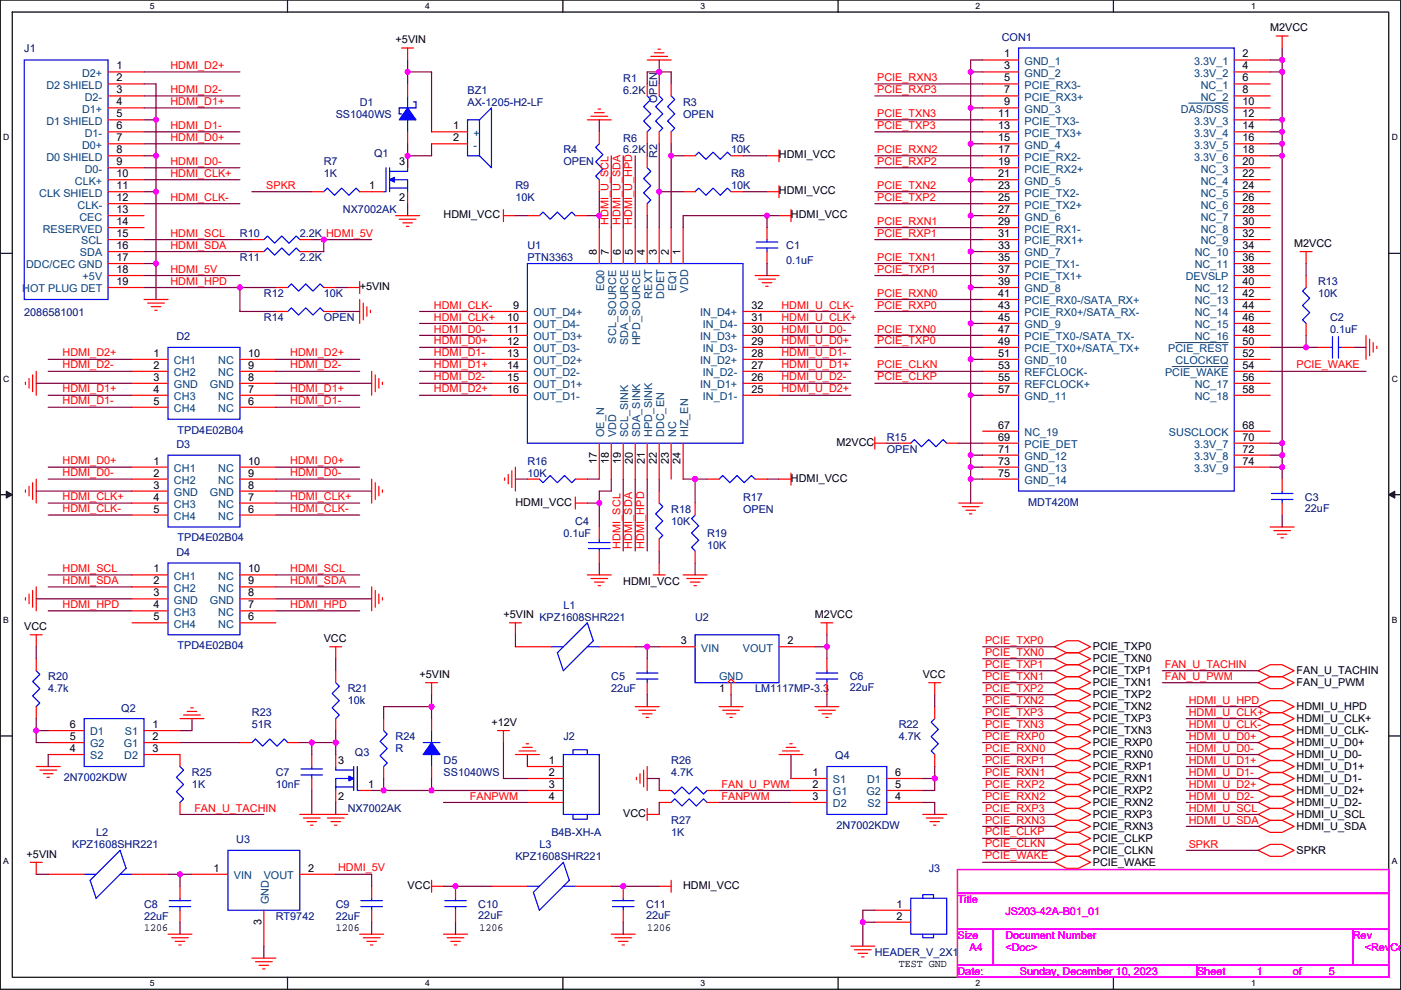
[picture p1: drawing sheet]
<svg xmlns="http://www.w3.org/2000/svg" width="297mm" height="210mm" viewBox="0 0 297 210" stroke-linecap="round" stroke-linejoin="round" font-family="sans-serif">
<defs><g id="words">
<g font-size="2.3" fill="#000080">
<text x="5.1" y="11">J1</text>
<text x="212.4" y="8.7">CON1</text>
<text x="132.1" y="17.3">R1</text>
<text x="76.3" y="22.4">D1</text>
<text x="99.1" y="19.9">BZ1</text>
<text x="99.1" y="22.4">AX-1205-H2-LF</text>
<text x="132.1" y="19.9">6.2K</text>
<text x="139.3" y="21.9" transform="rotate(-90 139.3 21.9)">OPEN</text>
<text x="144.8" y="22.4">R3</text>
<text x="71.2" y="24.9">SS1040WS</text>
<text x="144.8" y="24.9">OPEN</text>
<text x="68.6" y="35.1">R7</text>
<text x="79.3" y="33.3">Q1</text>
<text x="119.4" y="32.6">R4</text>
<text x="119.4" y="35.1">OPEN</text>
<text x="132.1" y="30">R6</text>
<text x="132.1" y="32.6">6.2K</text>
<text x="139.3" y="33.5" transform="rotate(-90 139.3 33.5)">R2</text>
<text x="155" y="30">R5</text>
<text x="155" y="32.6">10K</text>
<text x="68.6" y="37.6">1K</text>
<text x="109.3" y="40.2">R9</text>
<text x="155" y="37.6">R8</text>
<text x="155" y="40.2">10K</text>
<text x="72.7" y="45.3">NX7002AK</text>
<text x="109.3" y="42.7">10K</text>
<text x="50.9" y="50.3">R10</text>
<text x="63.6" y="50.3">2.2K HDMI_5V</text>
<text x="111.8" y="52.9">U1</text>
<text x="166.7" y="52.9">C1</text>
<text x="50.9" y="55.4">R11</text>
<text x="63.6" y="55.4">2.2K</text>
<text x="111.8" y="55.4">PTN3363</text>
<text x="166.7" y="55.9">0.1uF</text>
<text x="55.9" y="63">R12</text>
<text x="68.6" y="63">10K</text>
<text x="279.5" y="60.5">R13</text>
<text x="279.5" y="63">10K</text>
<text x="5.1" y="67.1">2086581001</text>
<text x="55.9" y="68.1">R14</text>
<text x="68.6" y="68.1">OPEN</text>
<text x="282" y="68.1">C2</text>
<text x="282" y="70.7">0.1uF</text>
<text x="37.4" y="72.2">D2</text>
<text x="37.4" y="95">D3</text>
<text x="37.7" y="92">TPD4E02B04</text>
<text x="188" y="93.5">R15</text>
<text x="111.8" y="98.6">R16</text>
<text x="111.8" y="101.1">10K</text>
<text x="188" y="96.1">OPEN</text>
<text x="157.5" y="106.2">R17</text>
<text x="218" y="107.2">MDT420M</text>
<text x="276.7" y="106.2">C3</text>
<text x="119.4" y="113.8">0.1uF</text>
<text x="122" y="111.3">C4</text>
<text x="142.3" y="108.8">R18</text>
<text x="142.3" y="111.3">10K</text>
<text x="149.9" y="113.8">R19</text>
<text x="157.5" y="108.8">OPEN</text>
<text x="276.7" y="108.5">22uF</text>
<text x="37.4" y="117.9">D4</text>
<text x="37.7" y="114.9">TPD4E02B04</text>
<text x="149.9" y="116.4">10K</text>
<text x="119.4" y="129.1">L1</text>
<text x="147.4" y="131.6">U2</text>
<text x="37.7" y="137.7">TPD4E02B04</text>
<text x="10.2" y="144.3">R20</text>
<text x="10.2" y="146.9">4.7k</text>
<text x="73.7" y="146.9">R21</text>
<text x="73.7" y="149.4">10k</text>
<text x="129.6" y="144.3">C5</text>
<text x="129.6" y="146.9">22uF</text>
<text x="160.1" y="146.9">LM1117MP-3.3</text>
<text x="180.1" y="144.3">C6</text>
<text x="180.1" y="146.6">22uF</text>
<text x="25.7" y="150.9">Q2</text>
<text x="53.4" y="151.9">R23</text>
<text x="53.4" y="154.5">51R</text>
<text x="190.6" y="154.5">R22</text>
<text x="75.2" y="160.3">Q3</text>
<text x="83.9" y="157">R24</text>
<text x="83.9" y="159.6">R</text>
<text x="119.4" y="157">J2</text>
<text x="177.1" y="161.1">Q4</text>
<text x="190.6" y="157">4.7K</text>
<text x="13.5" y="165.7">2N7002KDW</text>
<text x="40.7" y="164.6">R25</text>
<text x="40.7" y="167.2">1K</text>
<text x="58.5" y="164.6">C7</text>
<text x="58.5" y="167.2">10nF</text>
<text x="94" y="162.1">D5</text>
<text x="94" y="164.6">SS1040WS</text>
<text x="142.3" y="162.1">R26</text>
<text x="142.3" y="164.6">4.7K</text>
<text x="73.7" y="172.3">NX7002AK</text>
<text x="15.3" y="179.9">KPZ1608SHR221</text>
<text x="20.4" y="177.3">L2</text>
<text x="50.1" y="178.9">U3</text>
<text x="114.4" y="179.9">L3</text>
<text x="116.9" y="177.3">B4B-XH-A</text>
<text x="142.3" y="174.8">R27</text>
<text x="142.3" y="177.3">1K</text>
<text x="177.4" y="175.8">2N7002KDW</text>
<text x="109.3" y="182.4">KPZ1608SHR221</text>
<text x="196.9" y="185">J3</text>
<text x="30.5" y="192.6">C8</text>
<text x="30.5" y="195.1">22uF</text>
<text x="58.5" y="195.1">RT9742</text>
<text x="71.2" y="192.6">C9</text>
<text x="71.2" y="195.1">22uF</text>
<text x="101.4" y="192.6">C10</text>
<text x="101.4" y="194.9">22uF</text>
<text x="137" y="192.6">C11</text>
<text x="137" y="194.9">22uF</text>
<text x="185.5" y="202.7">HEADER_V_2X1</text>
</g>
<g font-size="2.3">
<text x="83.9" y="9.2">+5VIN</text>
<text x="269.3" y="6.6">M2VCC</text>
<text x="24.7" y="17.3">2</text>
<text x="24.7" y="14.7">1</text>
<text x="212.9" y="12.2">1</text>
<text x="212.9" y="14.7">3</text>
<text x="212.9" y="17.3">5</text>
<text x="263.5" y="12.2">2</text>
<text x="263.5" y="14.7">4</text>
<text x="263.5" y="17.3">6</text>
<text x="24.7" y="22.4">4</text>
<text x="24.7" y="19.8">3</text>
<text x="212.9" y="19.8">7</text>
<text x="212.9" y="22.4">9</text>
<text x="263.5" y="22.4">10</text>
<text x="263.5" y="19.8">8</text>
<text x="24.7" y="24.9">5</text>
<text x="24.7" y="30">7</text>
<text x="24.7" y="27.4">6</text>
<text x="96.1" y="27.4">1</text>
<text x="96.1" y="30">2</text>
<text x="211.6" y="24.9">11</text>
<text x="211.6" y="27.4">13</text>
<text x="211.6" y="30">15</text>
<text x="263.5" y="24.9">12</text>
<text x="263.5" y="27.4">14</text>
<text x="263.5" y="30">16</text>
<text x="24.7" y="32.5">8</text>
<text x="24.7" y="35.1">9</text>
<text x="84.6" y="35.1">3</text>
<text x="165.2" y="33.6">HDMI_VCC</text>
<text x="211.6" y="32.5">17</text>
<text x="211.6" y="35.1">19</text>
<text x="263.5" y="32.5">18</text>
<text x="263.5" y="35.1">20</text>
<text x="24.7" y="40.1">11</text>
<text x="24.7" y="37.6">10</text>
<text x="78.3" y="40.1">1</text>
<text x="165.2" y="41.2">HDMI_VCC</text>
<text x="211.6" y="37.6">21</text>
<text x="211.6" y="40.1">23</text>
<text x="263.5" y="37.6">22</text>
<text x="263.5" y="40.1">24</text>
<text x="24.7" y="45.2">13</text>
<text x="24.7" y="47.8">14</text>
<text x="24.7" y="42.7">12</text>
<text x="84.6" y="42.7">2</text>
<text x="94" y="46.3">HDMI_VCC</text>
<text x="167.7" y="46.3">HDMI_VCC</text>
<text x="211.6" y="42.7">25</text>
<text x="211.6" y="45.2">27</text>
<text x="211.6" y="47.8">29</text>
<text x="263.5" y="42.7">26</text>
<text x="263.5" y="45.2">28</text>
<text x="263.5" y="47.8">30</text>
<text x="24.7" y="50.3">15</text>
<text x="24.7" y="52.8">16</text>
<text x="211.6" y="50.3">31</text>
<text x="211.6" y="52.8">33</text>
<text x="263.5" y="52.8">34</text>
<text x="263.5" y="50.3">32</text>
<text x="274.4" y="52.4">M2VCC</text>
<text x="24.7" y="55.4">17</text>
<text x="24.7" y="57.9">18</text>
<text x="126.5" y="54.1" transform="rotate(-90 126.5 54.1)">8</text>
<text x="129.1" y="54.1" transform="rotate(-90 129.1 54.1)">7</text>
<text x="131.6" y="54.1" transform="rotate(-90 131.6 54.1)">6</text>
<text x="134.2" y="54.1" transform="rotate(-90 134.2 54.1)">5</text>
<text x="136.7" y="54.1" transform="rotate(-90 136.7 54.1)">4</text>
<text x="139.2" y="54.1" transform="rotate(-90 139.2 54.1)">3</text>
<text x="141.8" y="54.1" transform="rotate(-90 141.8 54.1)">2</text>
<text x="144.3" y="54.1" transform="rotate(-90 144.3 54.1)">1</text>
<text x="211.6" y="55.4">35</text>
<text x="211.6" y="57.9">37</text>
<text x="263.5" y="55.4">36</text>
<text x="263.5" y="57.9">38</text>
<text x="24.7" y="60.5">19</text>
<text x="76.3" y="61.5">+5VIN</text>
<text x="108.8" y="65.5">9</text>
<text x="159.3" y="65.5">32</text>
<text x="211.6" y="60.5">39</text>
<text x="211.6" y="63">41</text>
<text x="211.6" y="65.5">43</text>
<text x="263.5" y="60.5">40</text>
<text x="263.5" y="63">42</text>
<text x="263.5" y="65.5">44</text>
<text x="107.5" y="68.1">10</text>
<text x="107.5" y="70.6">11</text>
<text x="159.3" y="68.1">31</text>
<text x="159.3" y="70.6">30</text>
<text x="211.6" y="68.1">45</text>
<text x="211.6" y="70.6">47</text>
<text x="263.5" y="68.1">46</text>
<text x="263.5" y="70.6">48</text>
<text x="32.6" y="75.7">1</text>
<text x="52.6" y="75.7">10</text>
<text x="107.5" y="73.2">12</text>
<text x="107.5" y="75.7">13</text>
<text x="159.3" y="73.2">29</text>
<text x="159.3" y="75.7">28</text>
<text x="211.6" y="73.2">49</text>
<text x="211.6" y="75.7">51</text>
<text x="263.5" y="73.2">50</text>
<text x="263.5" y="75.7">52</text>
<text x="32.6" y="78.2">2</text>
<text x="32.6" y="80.8">3</text>
<text x="32.6" y="83.3">4</text>
<text x="52.6" y="83.3">7</text>
<text x="52.6" y="78.2">9</text>
<text x="52.6" y="80.8">8</text>
<text x="107.5" y="78.2">14</text>
<text x="107.5" y="80.8">15</text>
<text x="107.5" y="83.3">16</text>
<text x="159.3" y="83.3">25</text>
<text x="159.3" y="78.2">27</text>
<text x="159.3" y="80.8">26</text>
<text x="211.6" y="78.2">53</text>
<text x="211.6" y="80.8">55</text>
<text x="211.6" y="83.3">57</text>
<text x="263.5" y="80.8">56</text>
<text x="263.5" y="83.3">58</text>
<text x="263.5" y="78.2">54</text>
<text x="32.6" y="85.9">5</text>
<text x="52.6" y="85.9">6</text>
<text x="177.4" y="94.5">M2VCC</text>
<text x="211.6" y="90.9">67</text>
<text x="211.6" y="93.5">69</text>
<text x="263.5" y="90.9">68</text>
<text x="263.5" y="93.5">70</text>
<text x="32.6" y="98.6">1</text>
<text x="32.6" y="101.1">2</text>
<text x="52.6" y="101.1">9</text>
<text x="52.6" y="98.6">10</text>
<text x="126.5" y="98.4" transform="rotate(-90 126.5 98.4)">17</text>
<text x="129.1" y="98.4" transform="rotate(-90 129.1 98.4)">18</text>
<text x="131.6" y="98.4" transform="rotate(-90 131.6 98.4)">19</text>
<text x="134.2" y="98.4" transform="rotate(-90 134.2 98.4)">20</text>
<text x="136.7" y="98.4" transform="rotate(-90 136.7 98.4)">21</text>
<text x="139.2" y="98.4" transform="rotate(-90 139.2 98.4)">22</text>
<text x="141.8" y="98.4" transform="rotate(-90 141.8 98.4)">23</text>
<text x="144.3" y="98.4" transform="rotate(-90 144.3 98.4)">24</text>
<text x="211.6" y="96">71</text>
<text x="211.6" y="98.6">73</text>
<text x="211.6" y="101.1">75</text>
<text x="263.5" y="96">72</text>
<text x="263.5" y="98.6">74</text>
<text x="32.6" y="103.6">3</text>
<text x="32.6" y="106.2">4</text>
<text x="52.6" y="106.2">7</text>
<text x="52.6" y="103.6">8</text>
<text x="109.3" y="107.2">HDMI_VCC</text>
<text x="167.7" y="102.2">HDMI_VCC</text>
<text x="32.6" y="108.7">5</text>
<text x="52.6" y="108.7">6</text>
<text x="32.6" y="121.4">1</text>
<text x="32.6" y="124">2</text>
<text x="52.6" y="124">9</text>
<text x="52.6" y="121.4">10</text>
<text x="132.1" y="124">HDMI_VCC</text>
<text x="32.6" y="126.5">3</text>
<text x="32.6" y="129">4</text>
<text x="32.6" y="131.6">5</text>
<text x="52.6" y="131.6">6</text>
<text x="52.6" y="129">7</text>
<text x="52.6" y="126.5">8</text>
<text x="106.7" y="131.1">+5VIN KPZ1608SHR221</text>
<text x="172.8" y="131.1">M2VCC</text>
<text x="5.1" y="133.6">VCC</text>
<text x="68.6" y="136.2">VCC</text>
<text x="144.3" y="136.7">3</text>
<text x="166.9" y="136.7">2</text>
<text x="231.7" y="138">PCIE_TXP0</text>
<text x="89" y="143.8">+5VIN</text>
<text x="195.6" y="143.8">VCC</text>
<text x="231.7" y="140.5">PCIE_TXN0</text>
<text x="231.7" y="143">PCIE_TXP1</text>
<text x="274.9" y="143">FAN_U_TACHIN</text>
<text x="152.5" y="146.9">1</text>
<text x="231.7" y="145.6">PCIE_TXN1</text>
<text x="231.7" y="148.1">PCIE_TXP2</text>
<text x="274.9" y="145.6">FAN_U_PWM</text>
<text x="14.8" y="154.4">6</text>
<text x="32.3" y="154.4">1</text>
<text x="104.2" y="154">+12V</text>
<text x="231.7" y="155.7">PCIE_TXN3</text>
<text x="231.7" y="150.7">PCIE_TXN2</text>
<text x="231.7" y="153.2">PCIE_TXP3</text>
<text x="274.9" y="153.2">HDMI_U_CLK+</text>
<text x="274.9" y="155.7">HDMI_U_CLK-</text>
<text x="274.9" y="150.7">HDMI_U_HPD</text>
<text x="14.8" y="159.5">4</text>
<text x="14.8" y="157">5</text>
<text x="32.3" y="159.5">3</text>
<text x="32.3" y="157">2</text>
<text x="231.7" y="158.3">PCIE_RXP0</text>
<text x="231.7" y="160.8">PCIE_RXN0</text>
<text x="274.9" y="158.3">HDMI_U_D0+</text>
<text x="274.9" y="160.8">HDMI_U_D0-</text>
<text x="71.7" y="162.1">3</text>
<text x="78" y="167.1">1</text>
<text x="116.4" y="162.1">1</text>
<text x="116.4" y="164.6">2</text>
<text x="116.4" y="167.1">3</text>
<text x="172.3" y="164.6">1</text>
<text x="172.3" y="167.1">2</text>
<text x="189.8" y="164.6">6</text>
<text x="189.8" y="167.1">5</text>
<text x="231.7" y="163.4">PCIE_RXP1</text>
<text x="231.7" y="165.9">PCIE_RXN1</text>
<text x="274.9" y="163.4">HDMI_U_D1+</text>
<text x="274.9" y="165.9">HDMI_U_D1-</text>
<text x="71.7" y="169.7">2</text>
<text x="116.4" y="169.7">4</text>
<text x="132.1" y="173.3">VCC</text>
<text x="172.3" y="169.7">3</text>
<text x="189.8" y="169.7">4</text>
<text x="231.7" y="171">PCIE_RXN2</text>
<text x="231.7" y="173.5">PCIE_RXP3</text>
<text x="231.7" y="168.4">PCIE_RXP2</text>
<text x="274.9" y="168.4">HDMI_U_D2+</text>
<text x="274.9" y="171">HDMI_U_D2-</text>
<text x="274.9" y="173.5">HDMI_U_SCL</text>
<text x="231.7" y="176.1">PCIE_RXN3</text>
<text x="231.7" y="178.6">PCIE_CLKP</text>
<text x="274.9" y="176.1">HDMI_U_SDA</text>
<text x="5.6" y="181.9">+5VIN</text>
<text x="45.3" y="184.9">1</text>
<text x="65.3" y="184.9">2</text>
<text x="231.7" y="181.1">PCIE_CLKN</text>
<text x="231.7" y="183.7">PCIE_WAKE</text>
<text x="274.9" y="181.1">SPKR</text>
<text x="86.4" y="188.5">VCC</text>
<text x="144.8" y="188.5">HDMI_VCC</text>
<text x="30.5" y="197.4">1206</text>
<text x="55.4" y="196.1" transform="rotate(-90 55.4 196.1)">3</text>
<text x="71.2" y="197.4">1206</text>
<text x="101.7" y="197.4">1206</text>
<text x="137.2" y="197.4">1206</text>
<text x="190.1" y="192.5">1</text>
<text x="190.1" y="195.1">2</text>
<text x="190.6" y="205">TEST GND</text>
</g>
<g font-size="2.3" fill="#004080">
<text x="17.4" y="16.3">D2+</text>
<text x="217.2" y="13.8">GND_1</text>
<text x="217.2" y="16.3">GND_2</text>
<text x="253.2" y="13.8">3.3V_1</text>
<text x="253.2" y="16.3">3.3V_2</text>
<text x="9.8" y="18.8">D2 SHIELD</text>
<text x="17.4" y="23.9">D1+</text>
<text x="18" y="21.4">D2-</text>
<text x="217.2" y="18.8">PCIE_RX3-</text>
<text x="217.2" y="21.4">PCIE_RX3+</text>
<text x="217.2" y="23.9">GND_3</text>
<text x="250.4" y="23.9">DAS/DSS</text>
<text x="254.6" y="18.8">NC_1</text>
<text x="254.6" y="21.4">NC_2</text>
<text x="9.8" y="26.5">D1 SHIELD</text>
<text x="18" y="29">D1-</text>
<text x="100.4" y="29">+</text>
<text x="217.2" y="26.5">PCIE_TX3-</text>
<text x="217.2" y="29">PCIE_TX3+</text>
<text x="253.2" y="26.5">3.3V_3</text>
<text x="253.2" y="29">3.3V_4</text>
<text x="9.8" y="34.1">D0 SHIELD</text>
<text x="17.4" y="31.5">D0+</text>
<text x="100.4" y="31.5">-</text>
<text x="217.2" y="31.5">GND_4</text>
<text x="217.2" y="34.1">PCIE_RX2-</text>
<text x="253.2" y="31.5">3.3V_5</text>
<text x="253.2" y="34.1">3.3V_6</text>
<text x="8.3" y="41.7">CLK SHIELD</text>
<text x="15.9" y="39.2">CLK+</text>
<text x="18" y="36.6">D0-</text>
<text x="217.2" y="36.6">PCIE_RX2+</text>
<text x="217.2" y="39.2">GND_5</text>
<text x="217.2" y="41.7">PCIE_TX2-</text>
<text x="254.6" y="36.6">NC_3</text>
<text x="254.6" y="39.2">NC_4</text>
<text x="254.6" y="41.7">NC_5</text>
<text x="16.4" y="44.2">CLK-</text>
<text x="16.8" y="46.8">CEC</text>
<text x="217.2" y="44.2">PCIE_TX2+</text>
<text x="217.2" y="46.8">GND_6</text>
<text x="254.6" y="44.2">NC_6</text>
<text x="254.6" y="46.8">NC_7</text>
<text x="9.1" y="49.3">RESERVED</text>
<text x="17.2" y="51.9">SCL</text>
<text x="217.2" y="49.3">PCIE_RX1-</text>
<text x="217.2" y="51.9">PCIE_RX1+</text>
<text x="254.6" y="49.3">NC_8</text>
<text x="254.6" y="51.9">NC_9</text>
<text x="5.5" y="56.9">DDC/CEC GND</text>
<text x="17" y="54.4">SDA</text>
<text x="17.5" y="59.5">+5V</text>
<text x="217.2" y="54.4">GND_7</text>
<text x="217.2" y="56.9">PCIE_TX1-</text>
<text x="217.2" y="59.5">PCIE_TX1+</text>
<text x="251.4" y="59.5">DEVSLP</text>
<text x="253.3" y="54.4">NC_10</text>
<text x="253.3" y="56.9">NC_11</text>
<text x="4.7" y="62">HOT PLUG DET</text>
<text x="128.1" y="61.8" transform="rotate(-90 128.1 61.8)">EQ0</text>
<text x="138.3" y="63.3" transform="rotate(-90 138.3 63.3)">REXT</text>
<text x="140.8" y="63.5" transform="rotate(-90 140.8 63.5)">DDET</text>
<text x="143.4" y="61.8" transform="rotate(-90 143.4 61.8)">EQ1</text>
<text x="145.9" y="62.1" transform="rotate(-90 145.9 62.1)">VDD</text>
<text x="217.2" y="62">GND_8</text>
<text x="217.2" y="64.6">PCIE_RX0-/SATA_RX+</text>
<text x="253.3" y="62">NC_12</text>
<text x="253.3" y="64.6">NC_13</text>
<text x="113.1" y="67.1">OUT_D4+</text>
<text x="113.1" y="69.6">OUT_D4-</text>
<text x="148.5" y="67.1">IN_D4+</text>
<text x="149" y="69.6">IN_D4-</text>
<text x="217.2" y="67.1">PCIE_RX0+/SATA_RX-</text>
<text x="217.2" y="69.6">GND_9</text>
<text x="253.3" y="67.1">NC_14</text>
<text x="253.3" y="69.6">NC_15</text>
<text x="36.9" y="77.3">CH1</text>
<text x="46.3" y="77.3">NC</text>
<text x="113.1" y="72.2">OUT_D3+</text>
<text x="113.1" y="74.7">OUT_D3-</text>
<text x="113.1" y="77.3">OUT_D2+</text>
<text x="130.7" y="72.9" transform="rotate(-90 130.7 72.9)">SCL_SOURCE</text>
<text x="133.2" y="73.1" transform="rotate(-90 133.2 73.1)">SDA_SOURCE</text>
<text x="135.7" y="73.3" transform="rotate(-90 135.7 73.3)">HPD_SOURCE</text>
<text x="148.5" y="77.3">IN_D2+</text>
<text x="148.5" y="72.2">IN_D3+</text>
<text x="149" y="74.7">IN_D3-</text>
<text x="217.2" y="72.2">PCIE_TX0-/SATA_TX-</text>
<text x="217.2" y="74.7">PCIE_TX0+/SATA_TX+</text>
<text x="217.2" y="77.3">GND_10</text>
<text x="247.7" y="74.7">PCIE_REST</text>
<text x="249.2" y="77.3">CLOCKEQ</text>
<text x="253.3" y="72.2">NC_16</text>
<text x="36.9" y="79.8">CH2</text>
<text x="36.9" y="82.3">GND</text>
<text x="44.5" y="82.3">GND</text>
<text x="46.3" y="79.8">NC</text>
<text x="113.1" y="79.8">OUT_D2-</text>
<text x="113.1" y="82.3">OUT_D1+</text>
<text x="148.5" y="82.3">IN_D1+</text>
<text x="149" y="79.8">IN_D2-</text>
<text x="217.2" y="79.8">REFCLOCK-</text>
<text x="217.2" y="82.3">REFCLOCK+</text>
<text x="247" y="79.8">PCIE_WAKE</text>
<text x="253.3" y="82.3">NC_17</text>
<text x="36.9" y="84.9">CH3</text>
<text x="36.9" y="87.4">CH4</text>
<text x="46.3" y="87.4">NC</text>
<text x="46.3" y="84.9">NC</text>
<text x="113.1" y="84.9">OUT_D1-</text>
<text x="149" y="84.9">IN_D1-</text>
<text x="217.2" y="84.9">GND_11</text>
<text x="253.3" y="84.9">NC_18</text>
<text x="128.1" y="92.7" transform="rotate(-90 128.1 92.7)">OE_N</text>
<text x="130.7" y="92.7" transform="rotate(-90 130.7 92.7)">VDD</text>
<text x="133.2" y="92.7" transform="rotate(-90 133.2 92.7)">SCL_SINK</text>
<text x="135.7" y="92.7" transform="rotate(-90 135.7 92.7)">SDA_SINK</text>
<text x="138.3" y="92.7" transform="rotate(-90 138.3 92.7)">HPD_SINK</text>
<text x="140.8" y="92.7" transform="rotate(-90 140.8 92.7)">DDC_EN</text>
<text x="143.4" y="92.7" transform="rotate(-90 143.4 92.7)">NC</text>
<text x="145.9" y="92.7" transform="rotate(-90 145.9 92.7)">HIZ_EN</text>
<text x="217.2" y="92.5">NC_19</text>
<text x="217.2" y="95">PCIE_DET</text>
<text x="247.8" y="92.5">SUSCLOCK</text>
<text x="253.2" y="95">3.3V_7</text>
<text x="36.9" y="100.1">CH1</text>
<text x="46.3" y="100.1">NC</text>
<text x="217.2" y="97.6">GND_12</text>
<text x="217.2" y="100.1">GND_13</text>
<text x="253.2" y="97.6">3.3V_8</text>
<text x="253.2" y="100.1">3.3V_9</text>
<text x="36.9" y="102.7">CH2</text>
<text x="36.9" y="105.2">GND</text>
<text x="36.9" y="107.7">CH3</text>
<text x="44.5" y="105.2">GND</text>
<text x="46.3" y="107.7">NC</text>
<text x="46.3" y="102.7">NC</text>
<text x="217.2" y="102.7">GND_14</text>
<text x="36.9" y="110.3">CH4</text>
<text x="46.3" y="110.3">NC</text>
<text x="36.9" y="123">CH1</text>
<text x="36.9" y="125.5">CH2</text>
<text x="46.3" y="125.5">NC</text>
<text x="46.3" y="123">NC</text>
<text x="36.9" y="128.1">GND</text>
<text x="36.9" y="130.6">CH3</text>
<text x="44.5" y="128.1">GND</text>
<text x="46.3" y="130.6">NC</text>
<text x="36.9" y="133.1">CH4</text>
<text x="46.3" y="133.1">NC</text>
<text x="148.7" y="138.2">VIN</text>
<text x="157.5" y="138.2">VOUT</text>
<text x="152.5" y="144.3">GND</text>
<text x="19.1" y="156">D1</text>
<text x="26.5" y="156">S1</text>
<text x="19.1" y="161.1">S2</text>
<text x="19.1" y="158.5">G2</text>
<text x="26.2" y="158.5">G1</text>
<text x="26.3" y="161.1">D2</text>
<text x="176.6" y="166.2">S1</text>
<text x="183.8" y="166.2">D1</text>
<text x="176.6" y="168.7">G1</text>
<text x="176.6" y="171.2">D2</text>
<text x="183.7" y="168.7">G2</text>
<text x="184" y="171.2">S2</text>
<text x="49.6" y="186.5">VIN</text>
<text x="55.9" y="186.5">VOUT</text>
<text x="57" y="191.8" transform="rotate(-90 57 191.8)">GND</text>
</g>
<g font-size="2.3" fill="#f00">
<text x="36.1" y="14.6">HDMI_D2+</text>
<text x="186" y="17.2">PCIE_RXN3</text>
<text x="36.1" y="19.7">HDMI_D2-</text>
<text x="36.1" y="22.3">HDMI_D1+</text>
<text x="186" y="19.7">PCIE_RXP3</text>
<text x="36.1" y="27.3">HDMI_D1-</text>
<text x="36.1" y="29.9">HDMI_D0+</text>
<text x="186" y="24.8">PCIE_TXN3</text>
<text x="186" y="27.3">PCIE_TXP3</text>
<text x="36.1" y="35">HDMI_D0-</text>
<text x="186" y="32.4">PCIE_RXN2</text>
<text x="186" y="35">PCIE_RXP2</text>
<text x="36.1" y="37.5">HDMI_CLK+</text>
<text x="56.4" y="40.2">SPKR</text>
<text x="186" y="40">PCIE_TXN2</text>
<text x="36.1" y="42.6">HDMI_CLK-</text>
<text x="129" y="47.8" transform="rotate(-90 129 47.8)">HDMI_U_SCL</text>
<text x="131.5" y="47.8" transform="rotate(-90 131.5 47.8)">HDMI_U_SDA</text>
<text x="134.1" y="47.8" transform="rotate(-90 134.1 47.8)">HDMI_U_HPD</text>
<text x="186" y="42.6">PCIE_TXP2</text>
<text x="186" y="47.7">PCIE_RXN1</text>
<text x="36.1" y="50.2">HDMI_SCL</text>
<text x="36.1" y="52.7">HDMI_SDA</text>
<text x="186" y="50.2">PCIE_RXP1</text>
<text x="36.1" y="57.8">HDMI_5V</text>
<text x="186" y="55.3">PCIE_TXN1</text>
<text x="186" y="57.8">PCIE_TXP1</text>
<text x="36.1" y="60.4">HDMI_HPD</text>
<text x="92" y="65.4">HDMI_CLK-</text>
<text x="165.7" y="65.4">HDMI_U_CLK-</text>
<text x="186" y="62.9">PCIE_RXN0</text>
<text x="186" y="65.4">PCIE_RXP0</text>
<text x="92" y="70.5">HDMI_D0-</text>
<text x="92" y="68">HDMI_CLK+</text>
<text x="165.7" y="70.5">HDMI_U_D0-</text>
<text x="165.7" y="68">HDMI_U_CLK+</text>
<text x="186" y="70.5">PCIE_TXN0</text>
<text x="13.3" y="75.6">HDMI_D2+</text>
<text x="61.5" y="75.6">HDMI_D2+</text>
<text x="92" y="73.1">HDMI_D0+</text>
<text x="92" y="75.6">HDMI_D1-</text>
<text x="165.7" y="75.6">HDMI_U_D1-</text>
<text x="165.7" y="73.1">HDMI_U_D0+</text>
<text x="186" y="73.1">PCIE_TXP0</text>
<text x="13.3" y="78.1">HDMI_D2-</text>
<text x="13.3" y="83.2">HDMI_D1+</text>
<text x="61.5" y="78.1">HDMI_D2-</text>
<text x="61.5" y="83.2">HDMI_D1+</text>
<text x="92" y="78.1">HDMI_D1+</text>
<text x="92" y="80.7">HDMI_D2-</text>
<text x="92" y="83.2">HDMI_D2+</text>
<text x="165.7" y="80.7">HDMI_U_D2-</text>
<text x="165.7" y="83.2">HDMI_U_D2+</text>
<text x="165.7" y="78.1">HDMI_U_D1+</text>
<text x="186" y="78.1">PCIE_CLKN</text>
<text x="186" y="80.7">PCIE_CLKP</text>
<text x="274.9" y="78.1">PCIE_WAKE</text>
<text x="13.3" y="85.8">HDMI_D1-</text>
<text x="61.5" y="85.8">HDMI_D1-</text>
<text x="13.3" y="98.5">HDMI_D0+</text>
<text x="13.3" y="101">HDMI_D0-</text>
<text x="61.5" y="98.5">HDMI_D0+</text>
<text x="61.5" y="101">HDMI_D0-</text>
<text x="13.3" y="106.1">HDMI_CLK+</text>
<text x="61.5" y="106.1">HDMI_CLK+</text>
<text x="13.3" y="108.6">HDMI_CLK-</text>
<text x="61.5" y="108.6">HDMI_CLK-</text>
<text x="131.5" y="116.4" transform="rotate(-90 131.5 116.4)">HDMI_SCL</text>
<text x="134.1" y="116.4" transform="rotate(-90 134.1 116.4)">HDMI_SDA</text>
<text x="136.6" y="116.4" transform="rotate(-90 136.6 116.4)">HDMI_HPD</text>
<text x="13.3" y="121.3">HDMI_SCL</text>
<text x="13.3" y="123.9">HDMI_SDA</text>
<text x="61.5" y="121.3">HDMI_SCL</text>
<text x="61.5" y="123.9">HDMI_SDA</text>
<text x="13.3" y="128.9">HDMI_HPD</text>
<text x="61.5" y="128.9">HDMI_HPD</text>
<text x="208.8" y="136.6">PCIE_TXP0</text>
<text x="208.8" y="139.1">PCIE_TXN0</text>
<text x="208.8" y="141.6">PCIE_TXP1</text>
<text x="246.9" y="141.6">FAN_U_TACHIN</text>
<text x="208.8" y="144.2">PCIE_TXN1</text>
<text x="208.8" y="146.7">PCIE_TXP2</text>
<text x="208.8" y="149.3">PCIE_TXN2</text>
<text x="246.9" y="144.2">FAN_U_PWM</text>
<text x="252" y="149.3">HDMI_U_HPD</text>
<text x="208.8" y="154.3">PCIE_TXN3</text>
<text x="208.8" y="151.8">PCIE_TXP3</text>
<text x="252" y="151.8">HDMI_U_CLK+</text>
<text x="252" y="154.3">HDMI_U_CLK-</text>
<text x="208.8" y="156.9">PCIE_RXP0</text>
<text x="208.8" y="159.4">PCIE_RXN0</text>
<text x="208.8" y="162">PCIE_RXP1</text>
<text x="252" y="156.9">HDMI_U_D0+</text>
<text x="252" y="159.4">HDMI_U_D0-</text>
<text x="252" y="162">HDMI_U_D1+</text>
<text x="153" y="167">FAN_U_PWM</text>
<text x="208.8" y="164.5">PCIE_RXN1</text>
<text x="208.8" y="167">PCIE_RXP2</text>
<text x="252" y="164.5">HDMI_U_D1-</text>
<text x="252" y="167">HDMI_U_D2+</text>
<text x="41.2" y="172.1">FAN_U_TACHIN</text>
<text x="99.6" y="169.7">FANPWM</text>
<text x="153" y="169.7">FANPWM</text>
<text x="208.8" y="169.6">PCIE_RXN2</text>
<text x="208.8" y="172.1">PCIE_RXP3</text>
<text x="252" y="169.6">HDMI_U_D2-</text>
<text x="252" y="172.1">HDMI_U_SCL</text>
<text x="208.8" y="174.7">PCIE_RXN3</text>
<text x="208.8" y="179.7">PCIE_CLKN</text>
<text x="208.8" y="177.2">PCIE_CLKP</text>
<text x="252" y="174.7">HDMI_U_SDA</text>
<text x="252" y="179.9">SPKR</text>
<text x="71.7" y="184.8">HDMI_5V</text>
<text x="208.8" y="182.3">PCIE_WAKE</text>
</g>
<g font-size="2.3" fill="#f0f">
<text x="203" y="191.6">Title</text>
<text x="213.2" y="194.1">JS203-42A-B01_01</text>
<text x="203" y="199.2">Size</text>
<text x="205.5" y="201.7">A4</text>
<text x="213.2" y="199.2">Document Number</text>
<text x="213.2" y="201.7">&lt;Doc&gt;</text>
<text x="286.8" y="199.2">Rev</text>
<text x="289.4" y="201.7">&lt;RevCo</text>
<text x="203" y="206.8">Date:</text>
<text x="216.2" y="206.8">Sunday, December 10, 2023</text>
<text x="253.8" y="206.8">Sheet</text>
<text x="266.5" y="206.8">1</text>
<text x="274.1" y="206.8">of</text>
<text x="281.7" y="206.8">5</text>
</g>
<g font-size="1.8">
<text x="31.8" y="1.9">5</text>
<text x="90.1" y="1.9">4</text>
<text x="148.5" y="1.9">3</text>
<text x="206.9" y="1.9">2</text>
<text x="265.2" y="1.9">1</text>
<text x=".7" y="29.8">D</text>
<text x="295.1" y="29.8">D</text>
<text x=".7" y="81">C</text>
<text x="295.1" y="81">C</text>
<text x=".7" y="132.1">B</text>
<text x="295.1" y="132.1">B</text>
<text x=".7" y="183.3">A</text>
<text x="295.1" y="183.3">A</text>
<text x="31.8" y="209.2">5</text>
<text x="90.1" y="209.2">4</text>
<text x="148.5" y="209.2">3</text>
<text x="206.9" y="209.2">2</text>
<text x="265.2" y="209.2">1</text>
</g>
</g></defs>
<path d="M.1 0h296.9v209.8h-296.9zM2.6 2.6h291.8v204.7h-291.8z" fill="none" stroke="#000" stroke-width=".25"/>
<g fill="#fff">
<path d="M31.8 .3h1v2h-1z"/>
<path d="M31.8 207.5h1v2.1h-1z"/>
</g>
<path d="M61 0v2.6M61 207.3v2.5" fill="none" stroke="#000" stroke-width=".25"/>
<g fill="#fff">
<path d="M90.1 .3h1v2h-1z"/>
<path d="M90.1 207.5h1v2.1h-1z"/>
</g>
<path d="M119.3 0v2.6M119.3 207.3v2.5" fill="none" stroke="#000" stroke-width=".25"/>
<g fill="#fff">
<path d="M148.5 .3h1v2h-1z"/>
<path d="M148.5 207.5h1v2.1h-1z"/>
</g>
<path d="M177.7 0v2.6M177.7 207.3v2.5" fill="none" stroke="#000" stroke-width=".25"/>
<g fill="#fff">
<path d="M206.9 .3h1v2h-1z"/>
<path d="M206.9 207.5h1v2.1h-1z"/>
</g>
<path d="M236.1 0v2.6M236.1 207.3v2.5" fill="none" stroke="#000" stroke-width=".25"/>
<g fill="#fff">
<path d="M265.2 .3h1v2h-1z"/>
<path d="M265.2 207.5h1v2.1h-1z"/>
<path d="M.7 28.2h1.3v2h-1.3z"/>
<path d="M295.1 28.2h1.3v2h-1.3z"/>
<path d="M.7 79.3h1.3v2.1h-1.3z"/>
<path d="M295.1 79.3h1.3v2.1h-1.3z"/>
</g>
<path d="M.1 53.7h2.5M294.4 53.7h2.6" fill="none" stroke="#000" stroke-width=".25"/>
<g fill="#fff">
<path d="M.7 130.5h1.2v2h-1.2z"/>
<path d="M295.1 130.5h1.2v2h-1.2z"/>
</g>
<path d="M.1 104.9h2.5M294.4 104.9h2.6" fill="none" stroke="#000" stroke-width=".25"/>
<path d="M1.3 104.2l1.3 .7-1.3 .7zM294.4 104.9l1.3-.7v1.4z" fill="#000" stroke="#000" stroke-width=".21"/>
<g fill="#fff">
<path d="M.7 181.7h1.2v2h-1.2z"/>
<path d="M295.1 181.7h1.2v2h-1.2z"/>
</g>
<path d="M.1 156.1h2.5M294.4 156.1h2.6" fill="none" stroke="#000" stroke-width=".25"/>
<g fill="none" stroke="#f00" stroke-width=".25">
<path d="M22.9 15.3h7.6M22.9 17.8h7.6M85.2 10.2h2.5M86.4 10.2v2.5M86.4 17.8v2.5M137.2 12.7h5.1M137.2 17.8v2.5M138 12h3.5M138.7 11.2h2.1M139.5 10.4h.5M139.8 17.8v2.5M142.3 17.8v2.5"/>
<path d="M208.3 12.7h7.7M208.3 15.3h7.7M208.3 17.8h7.7M261.7 12.7h7.6M261.7 15.3h7.6M261.7 17.8h7.6M270.6 7.6h2.5M271.8 7.6v2.6M22.9 20.3h7.6M22.9 22.9h7.6M22.9 25.4h7.6M22.9 28h7.6"/>
<path d="M22.9 30.5h7.6M22.9 33h7.6M22.9 35.6h7.6M22.9 38.1h7.6M86.4 28v2.5M86.4 33v2.6M91.5 28h7.6M91.5 30.5h7.6M124.5 25.4h5.1M125.3 24.7h3.5M126 23.9h2.1M126.8 23.1h.5"/>
<path d="M127.1 38.1v2.6M127.1 28v2.5M137.2 28v2.5M137.2 33v2.6M139.8 28v2.5M142.3 28v2.5M144.8 33h2.6M155 33h2.5M162.6 33h2.6M165.2 39.4v2.5M165.2 31.8v2.5M208.3 20.3h7.7"/>
<path d="M208.3 22.9h7.7M208.3 25.4h7.7M208.3 28h7.7M208.3 30.5h7.7M208.3 33h7.7M208.3 35.6h7.7M208.3 38.1h7.7M261.7 20.3h7.6M261.7 22.9h7.6M261.7 25.4h7.6M261.7 28h7.6M261.7 30.5h7.6"/>
<path d="M261.7 33h7.6M261.7 35.6h7.6M261.7 38.1h7.6M22.9 40.7h7.6M22.9 43.2h7.6M22.9 45.7h7.6M22.9 48.3h7.6M22.9 50.8h7.6M22.9 53.4h7.6M22.9 55.9h7.6M22.9 58.4h7.6M53.4 50.8h2.5"/>
<path d="M53.4 53.4h2.5M63.6 50.8h2.5M63.6 53.4h2.5M66.1 40.7h2.5M76.3 59.7v2.6M76.3 40.7h5M83.9 45.7h5.1M84.6 46.5h3.6M85.4 47.3h2M86.2 48h.5M86.4 40.7v2.5M106.7 45.7h2.6"/>
<path d="M106.7 44.5v2.5M111.8 45.7h2.6M122 45.7h2.5M127.1 48.3v7.6M129.6 48.3v7.6M132.1 48.3v7.6M134.7 48.3v7.6M137.2 48.3v7.6M137.2 43.2v2.5M139.8 48.3v7.6M142.3 48.3v7.6M144.8 40.7h2.6"/>
<path d="M144.8 48.3v7.6M155 40.7h2.5M160.1 58.4h5.1M160.8 59.2h3.6M161.6 60h2M162.6 40.7h2.6M162.6 48.3v2.5M162.6 53.4v2.5M165.2 45.7h2.5M167.7 44.5v2.5M208.3 40.7h7.7M208.3 43.2h7.7"/>
<path d="M208.3 45.7h7.7M208.3 48.3h7.7M208.3 50.8h7.7M208.3 53.4h7.7M208.3 55.9h7.7M208.3 58.4h7.7M261.7 40.7h7.6M261.7 43.2h7.6M261.7 45.7h7.6M261.7 48.3h7.6M261.7 50.8h7.6M261.7 53.4h7.6"/>
<path d="M261.7 55.9h7.6M261.7 58.4h7.6M275.7 53.4h2.5M276.9 53.4v2.5M276.9 58.4v2.6M6.9 79.5v3.6M7.7 78.8v5M22.9 61h7.6M28 76.2h7.6M28 78.8h7.6M30.5 63.5h5.1M31.3 64.3h3.6"/>
<path d="M32.1 65h2M32.8 65.8h.5M50.9 78.8h7.6M50.9 76.2h7.6M58.5 61h2.5M58.5 66.1h2.5M68.6 61h2.6M68.6 66.1h2.6M73.7 61h2.6M76.3 63.5v5.1M77 64.3v3.5M77.8 65v2.1"/>
<path d="M78.5 65.8v.5M78.8 78.8v5M79.6 79.5v3.6M104.2 66.1h7.6M104.2 68.6h7.6M104.2 71.1h7.6M104.2 73.7h7.6M104.2 76.2h7.6M104.2 78.8h7.6M157.5 78.8h7.7M157.5 76.2h7.7M157.5 73.7h7.7"/>
<path d="M157.5 71.1h7.7M157.5 68.6h7.7M157.5 66.1h7.7M162.4 60.7h.5M208.3 61h7.7M208.3 63.5h7.7M208.3 66.1h7.7M208.3 68.6h7.7M208.3 71.1h7.7M208.3 73.7h7.7M208.3 76.2h7.7M208.3 78.8h7.7"/>
<path d="M261.7 61h7.6M261.7 63.5h7.6M261.7 66.1h7.6M261.7 68.6h7.6M261.7 71.1h7.6M261.7 73.7h7.6M261.7 76.2h7.6M261.7 78.8h7.6M276.9 68.6v2.5M279.5 73.7h2.5M284.5 73.7h2.6M289.6 71.1v5.1"/>
<path d="M290.4 71.9v3.6M291.1 72.7v2M291.9 73.4v.5M5.4 81v.6M6.2 80.3v2M28 81.3h7.6M28 83.8h7.6M28 86.4h7.6M28 99.1h7.6M50.9 86.4h7.6M50.9 83.8h7.6M50.9 81.3h7.6"/>
<path d="M50.9 99.1h7.6M80.3 80.3v2M81.1 81v.6M104.2 81.3h7.6M104.2 83.8h7.6M108.5 99.8v3.6M109.3 99.1v5.1M127.1 94v7.6M129.6 94v7.6M132.1 94v7.6M134.7 94v7.6M137.2 94v7.6"/>
<path d="M139.8 94v7.6M142.3 94v7.6M144.8 94v7.6M157.5 83.8h7.7M157.5 81.3h7.7M185.5 94h2.5M185.5 92.7v2.6M190.6 94h2.5M200.7 94h2.6M208.3 81.3h7.7M208.3 83.8h7.7M208.3 91.5h7.7"/>
<path d="M208.3 94h7.7M208.3 96.5h7.7M208.3 99.1h7.7M261.7 81.3h7.6M261.7 83.8h7.6M261.7 91.5h7.6M261.7 94h7.6M261.7 96.5h7.6M261.7 99.1h7.6M5.4 103.9v.5M6.2 103.1v2.1M6.9 102.4v3.5"/>
<path d="M7.7 101.6v5.1M28 101.6h7.6M28 104.2h7.6M28 106.7h7.6M28 109.2h7.6M50.9 109.2h7.6M50.9 106.7h7.6M50.9 104.2h7.6M50.9 101.6h7.6M78.8 101.6v5.1M79.6 102.4v3.5M80.3 103.1v2.1"/>
<path d="M81.1 103.9v.5M107 101.4v.5M107.8 100.6v2M111.8 101.6h2.6M122 106.7h2.5M122 105.4v2.6M122 101.6h2.5M127.1 116.9v2.5M127.1 111.8v2.5M139.8 104.2v2.5M139.8 114.3v2.6M139.8 119.4v2.5"/>
<path d="M147.4 116.9v2.5M147.4 106.7v2.5M149.9 101.6h2.6M160.1 101.6h2.5M165.2 101.6h2.5M167.7 100.4v2.5M203.3 106.7h5M204 107.5h3.6M204.8 108.2h2M205.5 109h.6M208.3 101.6h7.7M269.3 111.8h5.1"/>
<path d="M270.1 112.5h3.5M270.8 113.3h2.1M271.6 114.1h.5M271.8 101.6v2.6M271.8 106.7v2.5M5.4 126.8v.5M6.2 126v2M6.4 134.6h2.5M6.9 125.2v3.6M7.7 134.6v2.6M7.7 124.5v5.1M7.7 139.7v2.6"/>
<path d="M28 121.9h7.6M28 124.5h7.6M28 127h7.6M28 129.6h7.6M28 132.1h7.6M50.9 132.1h7.6M50.9 129.6h7.6M50.9 127h7.6M50.9 124.5h7.6M50.9 121.9h7.6M69.9 137.2h2.6M71.2 137.2v2.5"/>
<path d="M78.8 124.5v5.1M79.6 125.2v3.6M80.3 126v2M81.1 126.8v.5M108 132.1h2.6M109.3 137.2h7.6M109.3 132.1v2.5M124.5 121.9h5.1M125.3 122.7h3.5M126 123.5h2.1M126.8 124.2h.5M127.1 137.2h7.6"/>
<path d="M137.2 139.7v2.6M138.5 121.9h2.5M139.8 137.2h7.6M144.8 121.9h5.1M145.6 122.7h3.6M146.4 123.5h2M147.1 124.2h.5M165.2 137.2h7.6M174.1 132.1h2.5M175.3 132.1v2.5M175.3 139.7v2.6M223.6 137.2l2.5-1.3h2.6l2.5 1.3-2.5 1.3h-2.6z"/>
<path d="M223.6 139.7l2.5-1.2h2.6l2.5 1.2-2.5 1.3h-2.6zM7.7 149.9v2.5M10.2 157.5h7.6M10.2 155h7.6M30.5 155h7.7M30.5 157.5h7.7M38.2 152.4h5M38.9 151.7h3.6M39.7 150.9h2M40.4 150.1h.6M50.9 157.5h2.5M61 157.5h2.6"/>
<path d="M71.2 142.3v2.5M71.2 152.4v2.6M81.3 152.4v2.6M90.2 144.8h2.6M91.5 144.8v2.5M91.5 152.4v2.6M105.5 155h2.5M106.7 155v2.5M110 159.3h3.6M110.8 158.5h2M111.6 157.8h.5M134.7 149.9h5.1"/>
<path d="M135.4 150.6h3.6M136.2 151.4h2M137 152.2h.5M137.2 144.8v2.5M152.5 149.9h5M153.2 150.6h3.6M154 151.4h2M154.2 144.8l.8-.8 .8 .8M154.7 152.2h.6M155 144.8v2.5M165.9 159.3h3.6M166.7 158.5h2"/>
<path d="M167.4 157.8h.6M172.8 149.9h5.1M173.5 150.6h3.6M174.3 151.4h2M175.1 152.2h.5M175.3 144.8v2.5M196.9 144.8h2.6M198.2 144.8v2.5M198.2 149.9v2.5M223.6 155l2.5-1.3h2.6l2.5 1.3-2.5 1.2h-2.6zM223.6 157.5l2.5-1.3h2.6l2.5 1.3-2.5 1.3h-2.6zM223.6 142.3l2.5-1.3h2.6l2.5 1.3-2.5 1.2h-2.6z"/>
<path d="M223.6 144.8l2.5-1.3h2.6l2.5 1.3-2.5 1.3h-2.6zM223.6 147.3l2.5-1.2h2.6l2.5 1.2-2.5 1.3h-2.6zM223.6 149.9l2.5-1.3h2.6l2.5 1.3-2.5 1.3h-2.6zM223.6 152.4l2.5-1.2h2.6l2.5 1.2-2.5 1.3h-2.6zM266.8 152.4l2.5-1.2h2.5l2.6 1.2-2.6 1.3h-2.5zM266.8 155l2.5-1.3h2.5l2.6 1.3-2.6 1.2h-2.5zM266.8 157.5l2.5-1.3h2.5l2.6 1.3-2.6 1.3h-2.5zM266.8 144.8l2.5-1.3h2.5l2.6 1.3-2.6 1.3h-2.5zM266.8 142.3l2.5-1.3h2.5l2.6 1.3-2.6 1.2h-2.5zM266.8 149.9l2.5-1.3h2.5l2.6 1.3-2.6 1.3h-2.5zM7.7 162.6h5.1M8.4 163.3h3.6"/>
<path d="M9.2 164.1h2M10 164.9h.5M10.2 160h7.6M30.5 160h7.7v2.6M38.2 170.2v2.5M63.6 172.7h10.1M64.3 173.5h3.6M65.1 174.3h2M65.8 175h.6M66.1 160v2.6M66.1 165.1v2.6M69.4 173.5h3.6"/>
<path d="M70.2 174.3h2M70.9 175h.5M71.2 167.7v2.5M71.2 160v2.6M76.3 167.7h2.5M81.3 162.6v2.5M91.5 162.6v2.5M109.3 160h5.1M111.8 162.6h7.6M111.8 165.1h7.6M111.8 167.7h7.6M111.8 170.2h7.6"/>
<path d="M134.9 164.9v.5M135.7 164.1v2M136.5 163.3v3.6M137.2 162.6v5.1M137.2 172.7h2.6M137.2 171.5v2.5M139.8 167.7h2.5M139.8 170.2h2.5M149.9 167.7h2.6M149.9 170.2h2.6M165.2 160h5M167.7 165.1h7.6"/>
<path d="M167.7 167.7h7.6M167.7 170.2h7.6M188 170.2h7.6M188 167.7h7.6M188 165.1h7.6M195.6 172.7h5.1M196.4 173.5h3.6M197.2 174.3h2M197.9 175h.5M198.2 160v2.6M223.6 170.2l2.5-1.3h2.6l2.5 1.3-2.5 1.3h-2.6zM223.6 172.7l2.5-1.2h2.6l2.5 1.2-2.5 1.3h-2.6z"/>
<path d="M223.6 175.3l2.5-1.3h2.6l2.5 1.3-2.5 1.3h-2.6zM223.6 160l2.5-1.2h2.6l2.5 1.2-2.5 1.3h-2.6zM223.6 162.6l2.5-1.3h2.6l2.5 1.3-2.5 1.3h-2.6zM223.6 165.1l2.5-1.2h2.6l2.5 1.2-2.5 1.3h-2.6zM223.6 167.7l2.5-1.3h2.6l2.5 1.3-2.5 1.2h-2.6zM223.6 177.8l2.5-1.2h2.6l2.5 1.2-2.5 1.3h-2.6zM266.8 160l2.5-1.2h2.5l2.6 1.2-2.6 1.3h-2.5zM266.8 162.6l2.5-1.3h2.5l2.6 1.3-2.6 1.3h-2.5zM266.8 165.1l2.5-1.2h2.5l2.6 1.2-2.6 1.3h-2.5zM266.8 167.7l2.5-1.3h2.5l2.6 1.3-2.6 1.2h-2.5zM266.8 170.2l2.5-1.3h2.5l2.6 1.3-2.6 1.3h-2.5zM266.8 172.7l2.5-1.2h2.5l2.6 1.2-2.6 1.3h-2.5z"/>
<path d="M266.8 175.3l2.5-1.3h2.5l2.6 1.3-2.6 1.3h-2.5zM6.4 182.9h2.6M7.7 182.9v2.5M10.2 185.4h7.6M28 185.4h7.6M35.6 198.1h5.1M36.4 198.9h3.5M37.1 199.7h2.1M38.2 188v2.5M38.2 193.1v2.5M40.7 185.4h7.6M55.9 193.1v7.6"/>
<path d="M63.6 185.4h7.6M76.3 198.1h5M77 198.9h3.6M77.8 199.7h2M78.8 188v2.5M78.8 193.1v2.5M91.5 188h2.5M91.5 186.7v2.6M94 198.1h5.1M94.8 198.9h3.6M95.6 199.7h2M96.6 188v2.5"/>
<path d="M96.6 193.1v2.5M104.2 188h7.6M122 188h7.6M129.6 198.1h5.1M130.4 198.9h3.5M131.1 199.7h2.1M132.1 188v2.5M132.1 193.1v2.5M139.8 188h2.5M142.3 186.7v2.6M185.5 193.1h7.6M185.5 195.6h7.6"/>
<path d="M223.6 180.4l2.5-1.3h2.6l2.5 1.3-2.5 1.2h-2.6zM223.6 182.9l2.5-1.3h2.6l2.5 1.3-2.5 1.3h-2.6zM266.8 180.4l2.5-1.3h2.5l2.6 1.3-2.6 1.2h-2.5zM37.9 200.4h.5M53.4 203.2h5.1M54.2 204h3.5M54.9 204.7h2.1M55.7 205.5h.5M78.5 200.4h.6M96.3 200.4h.5M131.9 200.4h.5M180.4 200.7h5.1"/>
<path d="M181.2 201.4h3.5M181.9 202.2h2.1M182.7 203h.5"/>
</g>
<path d="M203 184.4h91.4v5.1h-91.4zM203 189.5h91.4v7.6h-91.4zM203 197.1h7.6v7.6h-7.6zM210.6 197.1h76.2v7.6h-76.2zM286.8 197.1h7.6v7.6h-7.6zM203 204.7h50.8v2.6h-50.8zM253.8 204.7h40.6v2.6h-40.6z" fill="none" stroke="#f0f" stroke-width=".25"/>
<g fill="none" stroke="#00f" stroke-width=".25">
<path d="M5.1 12.7h17.8v50.8h-17.8zM216 10.2h45.7v94h-45.7zM81.8 35.6v5.1h-.5M82.6 35.6v5.1M82.6 39.9h3.8v.8M83.6 38.1h2.8v1.8M86.4 25.4v2.6M86.4 20.3v2.6M86.4 35.6v.7h-3.8M87.7 21.6h.5v1.3h-3.6v1.3h.6M99.1 25.4h2.6v7.6h-2.6zM101.7 25.4l2.5-2.5v12.7l-2.5-2.6"/>
<path d="M127.1 30.5l-.8 .8 1.5 1.5-1.5 1.5 1.5 1.5-1.5 1.6 .8 .7M137.2 20.3l.8 .8-1.5 1.5 1.5 1.6-1.5 1.5 1.5 1.5-.8 .8M137.2 35.6l.8 .7-1.5 1.6 1.5 1.5-1.5 1.5 1.5 1.5-.8 .8M139.8 20.3l.7 .8-1.5 1.5 1.5 1.6-1.5 1.5 1.5 1.5-.7 .8M142.3 20.3l.8 .8-1.6 1.5 1.6 1.6-1.6 1.5 1.6 1.5-.8 .8M147.4 33l.7-.7 1.6 1.5 1.5-1.5 1.5 1.5 1.5-1.5 .8 .7M55.9 50.8l.8-.7 1.5 1.5 1.6-1.5 1.5 1.5 1.5-1.5 .8 .7M55.9 53.4l.8-.8 1.5 1.5 1.6-1.5 1.5 1.5 1.5-1.5 .8 .8M68.6 40.7l.8-.8 1.5 1.5 1.6-1.5 1.5 1.5 1.5-1.5 .8 .8M111.8 55.9h45.7v38.1h-45.7zM114.4 45.7l.7-.7 1.5 1.5 1.6-1.5 1.5 1.5 1.5-1.5 .8 .7M147.4 40.7l.7-.8 1.6 1.5 1.5-1.5 1.5 1.5 1.5-1.5 .8 .8"/>
<path d="M160.3 52.6h4.6M160.3 51.3h4.6M162.6 50.8v.5M162.6 52.6v.8M35.6 73.7h15.3v15.2h-15.3zM61 61l.8-.8 1.5 1.5 1.5-1.5 1.6 1.5 1.5-1.5 .7 .8M61 66.1l.8-.8 1.5 1.5 1.5-1.5 1.6 1.5 1.5-1.5 .7 .8M276.9 61l-.7 .7 1.5 1.6-1.5 1.5 1.5 1.5-1.5 1.5 .7 .8M282 73.7h.5M282.5 71.4v4.6M283.8 71.4v4.6M283.8 73.7h.7"/>
<path d="M35.6 96.5h15.3v15.3h-15.3zM193.1 94l.8-.8 1.5 1.6 1.5-1.6 1.5 1.6 1.6-1.6 .7 .8M35.6 119.4h15.3v15.2h-15.3zM114.4 101.6l.7 .8 1.5-1.5 1.6 1.5 1.5-1.5 1.5 1.5 .8-.8M124.8 115.1h4.5M124.8 116.4h4.5M127.1 116.4v.5M127.1 114.3v.8M139.8 106.7l.7 .8-1.5 1.5 1.5 1.5-1.5 1.5 1.5 1.6-.7 .7M147.4 109.2l-.8 .8 1.5 1.5-1.5 1.6 1.5 1.5-1.5 1.5 .8 .8M152.5 101.6l.7-.7 1.5 1.5 1.6-1.5 1.5 1.5 1.5-1.5 .8 .7M269.6 105.9h4.5"/>
<path d="M269.6 104.7h4.5M271.8 104.2v.5M271.8 105.9v.8M116.9 137.2h2.5M118.2 138.5l6.3-6.4 1.3 3.8-6.4 6.4zM124.5 137.2h2.6M147.4 134.6h17.8v10.2h-17.8zM7.7 142.3l.7 .7-1.5 1.5 1.5 1.6-1.5 1.5 1.5 1.5-.7 .8M17.8 152.4h12.7v10.2h-12.7zM53.4 157.5l.8-.8 1.5 1.6 1.5-1.6 1.5 1.6 1.6-1.6 .7 .8M71.2 144.8l.7 .8-1.5 1.5 1.5 1.5-1.5 1.5 1.5 1.6-.7 .7M81.3 155l.8 .7-1.5 1.5 1.5 1.6-1.5 1.5 1.5 1.5-.8 .8"/>
<path d="M89.7 157.5h3.6M91.5 155v2.5M134.9 144h4.6M134.9 142.8h4.6M137.2 142.3v.5M137.2 144v.8M173 144h4.6M173 142.8h4.6M175.3 142.3v.5M175.3 144v.8M198.2 152.4l-.8 .8 1.5 1.5-1.5 1.5 1.5 1.6-1.5 1.5 .8 .7M38.2 162.6l.7 .7-1.5 1.6 1.5 1.5-1.5 1.5 1.5 1.5-.7 .8"/>
<path d="M63.8 164.4h4.6M63.8 163.1h4.6M66.1 162.6v.5M66.1 164.4v.7M71.2 162.6v.7h3.8M74 165.1h-2.8v1.8M75 162.6v5.1M75 166.9h-3.8v.8M75.8 162.6v5.1h.5M91.5 160v2.6M119.4 160h7.7v12.7h-7.7zM121.5 160v-1h3v1"/>
<path d="M121.5 172.7v1.1h3v-1.1M142.3 170.2l.8-.8 1.5 1.6 1.5-1.6 1.5 1.6 1.6-1.6 .7 .8M142.3 167.7l.8 .7 1.5-1.5 1.5 1.5 1.5-1.5 1.6 1.5 .7-.7M175.3 162.6h12.7v10.1h-12.7zM17.8 185.4h2.6M19.1 186.7l6.4-6.3 1.2 3.8-6.3 6.3zM25.5 185.4h2.5M35.9 192.3h4.5M35.9 191h4.5M38.2 190.5v.5M38.2 192.3v.8M48.3 180.4h15.3v12.7h-15.3z"/>
<path d="M76.5 192.3h4.6M76.5 191h4.6M78.8 190.5v.5M78.8 192.3v.8M94.3 192.3h4.6M94.3 191h4.6M96.6 190.5v.5M96.6 192.3v.8M111.8 188h2.6M113.1 189.3l6.3-6.4 1.3 3.8-6.3 6.4zM119.4 188h2.6M129.9 192.3h4.5"/>
<path d="M129.9 191h4.5M132.1 190.5v.5M132.1 192.3v.8M193.1 190.5h7.6v7.6h-7.6zM195.6 198.1v.8h2.3v-.8M195.6 190.5v-.7h2.3v.7"/>
</g>
<g fill="#00f" stroke="#00f" stroke-width=".25">
<path d="M86.4 22.9l1.8 2.5h-3.6z" fill-rule="evenodd"/>
<path d="M74 164.6l1 .5-1 .5z" fill-rule="evenodd"/>
<path d="M82.6 38.1l1-.5v1z" fill-rule="evenodd"/>
<path d="M91.5 157.5l1.8 2.5h-3.6z" fill-rule="evenodd"/>
</g>
<path d="M252 21.9h8.4M248.5 77.7h11.9M249.2 72.7h11.2" fill="none" stroke="#004080" stroke-width=".21"/>
<g fill="none" stroke="#800040" stroke-width=".25">
<path d="M30.5 17.8h2.6v7.6M30.5 15.3h20.4M86.4 15.3v2.5M86.4 12.7v2.6M86.4 15.3h5.1v12.7M137.2 17.8v-2.5h2.6v2.5M139.8 12.7v2.6h2.5v2.5M185.5 17.8h22.8M205.8 15.3v7.6M205.8 15.3h2.5M208.3 12.7h-2.5v2.6M269.3 12.7h2.5"/>
<path d="M269.3 15.3h2.5M271.8 10.2v2.5M271.8 12.7v2.6M271.8 15.3v10.1M30.5 25.4h2.6M30.5 33h2.6M30.5 20.3h20.4M30.5 22.9h20.4M30.5 28h20.4M30.5 30.5h20.4M30.5 35.6h20.4M30.5 38.1h20.4"/>
<path d="M33.1 25.4v7.6M33.1 33v7.7M86.4 30.5v5.1M91.5 30.5v2.5h-5.1M127.1 25.4v2.6M129.6 33v15.3M132.1 33v15.3M134.7 33v15.3M137.2 30.5v2.5M139.8 30.5v10.2M142.3 30.5v2.5M142.3 33v15.3"/>
<path d="M142.3 33h2.5M157.5 33h5.1M185.5 20.3h22.8M185.5 25.4h22.8M185.5 28h22.8M185.5 33h22.8M185.5 35.6h22.8M205.8 22.9v7.6M205.8 30.5v7.6M205.8 38.1v7.6M205.8 22.9h2.5M205.8 30.5h2.5"/>
<path d="M205.8 38.1h2.5M269.3 25.4h2.5M269.3 28h2.5M269.3 30.5h2.5M269.3 33h2.5M271.8 25.4v2.6M271.8 28v2.5M271.8 30.5v2.5M271.8 33v61M30.5 50.8h22.9M30.5 53.4h22.9M30.5 40.7h2.6"/>
<path d="M30.5 55.9h2.6M30.5 43.2h20.4M30.5 58.4h20.4M33.1 40.7v15.2M33.1 55.9v7.6M53.4 40.7h12.7M66.1 50.8h2.5M68.6 50.8v2.6h-2.5M68.6 50.8h10.2M86.4 43.2v2.5M109.3 45.7h2.5M124.5 45.7h2.6"/>
<path d="M127.1 45.7v2.6M127.1 40.7v5M137.2 45.7v2.6M139.8 40.7v7.6M139.8 40.7h5M157.5 40.7h5.1M162.6 45.7h-17.8v2.6M162.6 55.9v2.5M162.6 45.7v2.6M162.6 45.7h2.6M185.5 40.7h22.8M185.5 43.2h22.8"/>
<path d="M185.5 48.3h22.8M185.5 50.8h22.8M185.5 55.9h22.8M185.5 58.4h22.8M205.8 45.7v7.7M205.8 53.4v7.6M205.8 45.7h2.5M205.8 53.4h2.5M276.9 55.9v2.5M10.2 76.2h17.8M10.2 78.8h17.8M30.5 61h20.4"/>
<path d="M50.9 61v5.1h7.6M50.9 61h7.6M58.5 76.2h17.8M58.5 78.8h17.8M71.2 66.1h5.1M71.2 61h2.5M89 66.1h15.2M89 71.1h15.2M89 68.6h15.2M89 73.7h15.2M89 76.2h15.2M89 78.8h15.2"/>
<path d="M165.2 76.2h15.2M165.2 78.8h15.2M165.2 71.1h15.2M165.2 73.7h15.2M165.2 66.1h15.2M165.2 68.6h15.2M185.5 78.8h22.8M185.5 63.5h22.8M185.5 66.1h22.8M185.5 71.1h22.8M185.5 73.7h22.8M205.8 61v7.6"/>
<path d="M205.8 68.6v7.6M205.8 76.2v7.6M205.8 61h2.5M205.8 68.6h2.5M205.8 76.2h2.5M269.3 73.7h7.6M269.3 78.8h20.3M276.9 71.1v2.6M276.9 73.7h2.6M287.1 73.7h2.5M7.7 81.3h20.3M10.2 99.1h17.8"/>
<path d="M10.2 83.8h17.8M10.2 86.4h17.8M58.5 81.3h20.3M58.5 83.8h17.8M58.5 86.4h17.8M58.5 99.1h17.8M89 81.3h15.2M89 83.8h15.2M165.2 83.8h15.2M165.2 81.3h15.2M185.5 81.3h22.8M188 94h2.6"/>
<path d="M203.3 94h5M205.8 83.8v12.7M205.8 83.8h2.5M205.8 96.5v2.6M205.8 99.1v2.5M205.8 96.5h2.5M205.8 99.1h2.5M269.3 99.1h2.5M269.3 94h2.5M269.3 96.5h2.5M271.8 94v2.5M271.8 96.5v2.6"/>
<path d="M271.8 99.1v2.5M7.7 104.2h20.3M10.2 101.6h17.8M10.2 106.7h17.8M10.2 109.2h17.8M58.5 104.2h20.3M58.5 106.7h17.8M58.5 109.2h17.8M58.5 101.6h17.8M109.3 101.6h2.5M124.5 101.6h2.6M124.5 106.7h2.6"/>
<path d="M127.1 106.7v5.1M127.1 119.4v2.5M129.6 101.6v2.6h-2.5v2.5M132.1 101.6v15.3M134.7 101.6v15.3M137.2 101.6v15.3M139.8 101.6v2.6M139.8 116.9v2.5M144.8 101.6h5.1M147.4 119.4v2.5M147.4 101.6v5.1M162.6 101.6h2.6"/>
<path d="M205.8 101.6v5.1M205.8 101.6h2.5M271.8 109.2v2.6M7.7 127h20.3M7.7 137.2v2.5M10.2 121.9h17.8M10.2 124.5h17.8M10.2 129.6h17.8M58.5 127h20.3M58.5 121.9h17.8M58.5 124.5h17.8M58.5 129.6h17.8"/>
<path d="M71.2 139.7v2.6M109.3 134.6v2.6M134.7 137.2h2.5M137.2 137.2v2.5M137.2 137.2h2.6M172.8 137.2h2.5M175.3 137.2v2.5M175.3 134.6v2.6M208.3 137.2h15.3M208.3 139.7h15.3M7.7 152.4v2.6M7.7 155v2.5h2.5"/>
<path d="M7.7 155h2.5M38.2 157.5h12.7M40.7 152.4v2.6h-2.5M63.6 157.5h2.5M66.1 157.5h5.1M66.1 157.5v2.5M71.2 155v2.5M71.2 157.5v2.5M91.5 147.3v2.6M91.5 149.9h-10.2v2.5M91.5 149.9v2.5M106.7 157.5v7.6h5.1"/>
<path d="M137.2 147.3v2.6M155 147.3v2.6M175.3 147.3v2.6M198.2 147.3v2.6M208.3 142.3h15.3M208.3 144.8h15.3M208.3 147.3h15.3M208.3 149.9h15.3M208.3 155h15.3M208.3 157.5h15.3M208.3 152.4h15.3M246.4 144.8h20.4"/>
<path d="M246.4 142.3h20.4M251.5 152.4h15.3M251.5 155h15.3M251.5 157.5h15.3M251.5 149.9h15.3M10.2 160v2.6M38.2 172.7h17.7M66.1 167.7v5M71.2 170.2v2.5M78.8 167.7h2.5M81.3 167.7h10.2M81.3 165.1v2.6"/>
<path d="M91.5 165.1v2.6M91.5 167.7h20.3M94 170.2h17.8M111.8 160v2.6M137.2 165.1h2.6v2.6M139.8 170.2v2.5M152.5 170.2h15.2M152.5 167.7h15.2M167.7 160v5.1M195.6 165.1h2.6M195.6 170.2h2.6v2.5M198.2 165.1v2.6h-2.6"/>
<path d="M198.2 162.6v2.5M208.3 160h15.3M208.3 162.6h15.3M208.3 165.1h15.3M208.3 167.7h15.3M208.3 170.2h15.3M208.3 172.7h15.3M208.3 175.3h15.3M208.3 177.8h15.3M251.5 160h15.3M251.5 162.6h15.3M251.5 165.1h15.3"/>
<path d="M251.5 167.7h15.3M251.5 170.2h15.3M251.5 172.7h15.3M251.5 175.3h15.3M7.7 185.4h2.5M35.6 185.4h2.6M38.2 185.4v2.6M38.2 185.4h2.5M38.2 195.6v2.5M71.2 185.4h7.6v2.6M78.8 195.6v2.5M94 188h10.2"/>
<path d="M96.6 195.6v2.5M129.6 188h10.2M132.1 195.6v2.5M182.9 195.6v5.1M182.9 195.6h2.6M185.5 193.1h-2.6v2.5M208.3 180.4h15.3M208.3 182.9h15.3M251.5 180.4h15.3M55.9 200.7v2.5"/>
</g>
<g fill="#f0f" stroke="#f0f" stroke-width=".25">
<circle cx="33.1" cy="33" r=".5"/>
<circle cx="33.1" cy="25.4" r=".5"/>
<circle cx="33.1" cy="55.9" r=".5"/>
<circle cx="33.1" cy="40.6" r=".5"/>
<circle cx="38.1" cy="185.4" r=".5"/>
<circle cx="68.6" cy="50.8" r=".5"/>
<circle cx="50.8" cy="61" r=".5"/>
<circle cx="147.4" cy="101.6" r=".5"/>
<circle cx="127" cy="106.7" r=".5"/>
<circle cx="162.6" cy="45.7" r=".5"/>
<circle cx="127" cy="45.7" r=".5"/>
<circle cx="139.7" cy="15.2" r=".5"/>
<circle cx="142.3" cy="33" r=".5"/>
<circle cx="139.7" cy="40.6" r=".5"/>
<circle cx="86.4" cy="33" r=".5"/>
<circle cx="86.4" cy="15.2" r=".5"/>
<circle cx="91.5" cy="149.9" r=".5"/>
<circle cx="66.1" cy="157.5" r=".5"/>
<circle cx="71.2" cy="157.5" r=".5"/>
<circle cx="81.3" cy="167.6" r=".5"/>
<circle cx="91.5" cy="167.6" r=".5"/>
<circle cx="182.9" cy="195.6" r=".5"/>
<circle cx="198.2" cy="165.1" r=".5"/>
<circle cx="7.7" cy="154.9" r=".5"/>
<circle cx="96.6" cy="188" r=".5"/>
<circle cx="132.1" cy="188" r=".5"/>
<circle cx="205.8" cy="101.6" r=".5"/>
<circle cx="205.8" cy="99.1" r=".5"/>
<circle cx="205.8" cy="15.2" r=".5"/>
<circle cx="205.8" cy="30.5" r=".5"/>
<circle cx="205.8" cy="22.9" r=".5"/>
<circle cx="205.8" cy="38.1" r=".5"/>
<circle cx="205.8" cy="45.7" r=".5"/>
<circle cx="205.8" cy="61" r=".5"/>
<circle cx="205.8" cy="53.3" r=".5"/>
<circle cx="205.8" cy="68.6" r=".5"/>
<circle cx="205.8" cy="83.8" r=".5"/>
<circle cx="205.8" cy="76.2" r=".5"/>
<circle cx="205.8" cy="96.5" r=".5"/>
<circle cx="271.8" cy="12.7" r=".5"/>
<circle cx="271.8" cy="15.2" r=".5"/>
<circle cx="271.8" cy="25.4" r=".5"/>
<circle cx="271.8" cy="30.5" r=".5"/>
<circle cx="271.8" cy="27.9" r=".5"/>
<circle cx="271.8" cy="33" r=".5"/>
<circle cx="271.8" cy="94" r=".5"/>
<circle cx="271.8" cy="96.5" r=".5"/>
<circle cx="175.3" cy="137.2" r=".5"/>
<circle cx="137.2" cy="137.2" r=".5"/>
<circle cx="271.8" cy="99.1" r=".5"/>
<circle cx="276.9" cy="73.7" r=".5"/>
</g>
<use href="#words"/>
</svg>
